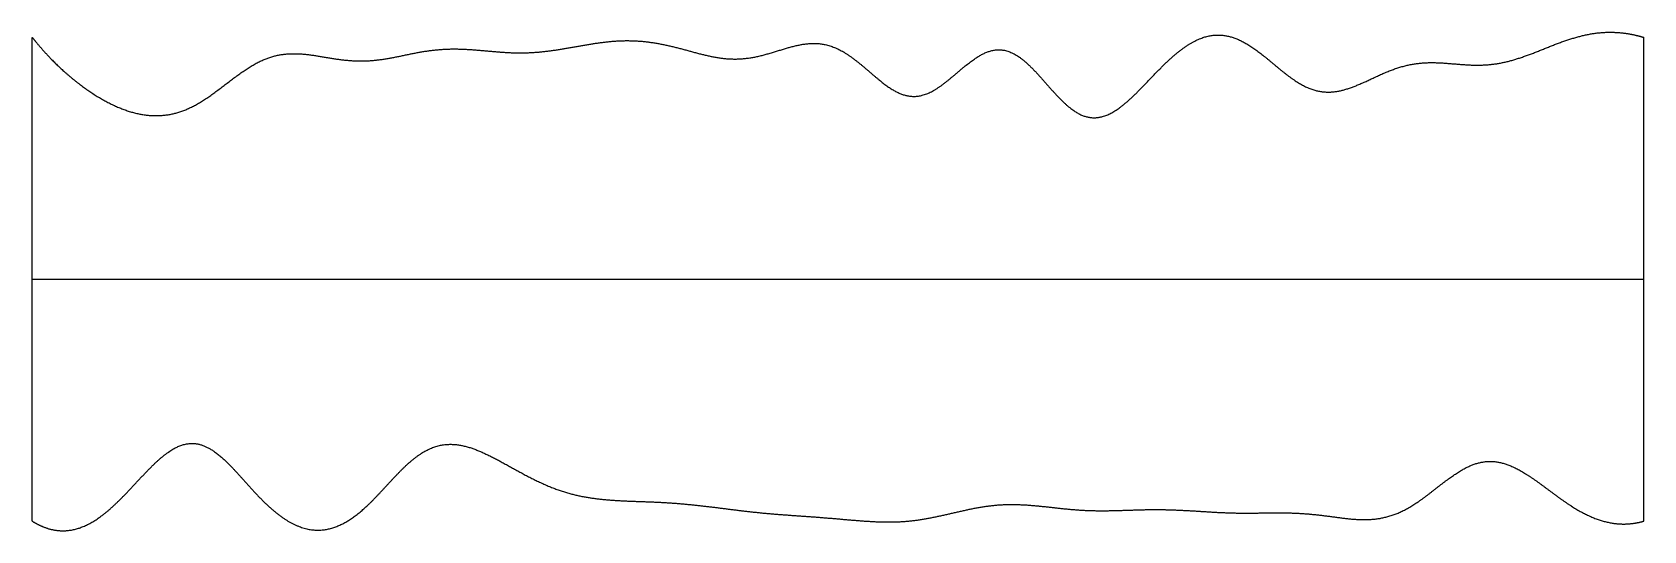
# Model space of a CAD drawing. Header units: millimetres. Extents: x 0 to 10, y -0.1 to 3.
import ezdxf

# ---------------------------------------------------------------- set-up
doc = ezdxf.new("R2010")
doc.units = ezdxf.units.MM
doc.layers.get('0').update_dxf_attribs({"linetype": 'CONTINUOUS'})

msp = doc.modelspace()

# ---------------------------------------------------------------- linework, layer by layer
for points in [[(0, 3), (0.016, 2.98), (0.049, 2.94), (0.099, 2.883), (0.169, 2.812), (0.261, 2.732), (0.357, 2.661), (0.457, 2.6), (0.559, 2.552), (0.664, 2.52), (0.769, 2.509), (0.873, 2.52), (0.974, 2.555), (1.073, 2.613), (1.169, 2.684), (1.264, 2.759), (1.359, 2.826), (1.455, 2.875), (1.553, 2.9), (1.655, 2.902), (1.758, 2.888), (1.863, 2.868), (1.968, 2.854), (2.072, 2.851), (2.176, 2.862), (2.278, 2.882), (2.38, 2.905), (2.482, 2.922), (2.585, 2.93), (2.687, 2.928), (2.791, 2.919), (2.894, 2.909), (2.998, 2.902), (3.101, 2.904), (3.203, 2.914), (3.306, 2.93), (3.409, 2.949), (3.512, 2.967), (3.615, 2.979), (3.718, 2.982), (3.821, 2.974), (3.924, 2.956), (4.027, 2.93), (4.129, 2.901), (4.232, 2.875), (4.334, 2.862), (4.438, 2.866), (4.542, 2.889), (4.646, 2.923), (4.75, 2.955), (4.853, 2.97), (4.955, 2.955), (5.054, 2.904), (5.152, 2.826), (5.249, 2.738), (5.345, 2.663), (5.441, 2.624), (5.538, 2.634), (5.635, 2.69), (5.733, 2.775), (5.831, 2.861), (5.928, 2.921), (6.024, 2.935), (6.118, 2.893), (6.211, 2.808), (6.303, 2.7), (6.395, 2.595), (6.488, 2.518), (6.581, 2.489), (6.677, 2.511), (6.774, 2.577), (6.873, 2.673), (6.973, 2.781), (7.074, 2.883), (7.176, 2.963), (7.278, 3.012), (7.379, 3.023), (7.478, 2.997), (7.576, 2.939), (7.672, 2.862), (7.767, 2.779), (7.862, 2.709), (7.958, 2.664), (8.056, 2.653), (8.155, 2.674), (8.256, 2.716), (8.359, 2.767), (8.462, 2.811), (8.566, 2.838), (8.669, 2.847), (8.773, 2.841), (8.876, 2.83), (8.978, 2.825), (9.08, 2.832), (9.181, 2.854), (9.282, 2.889), (9.383, 2.93), (9.485, 2.971), (9.587, 3.005), (9.689, 3.028), (9.792, 3.036), (9.875, 3.029), (9.937, 3.018), (9.979, 3.006), (10, 3)], [(0, 0), (0, 0.12), (0, 0.36), (0, 0.72), (0, 1.2), (0, 1.8), (0, 2.28), (0, 2.64), (0, 2.88), (0, 3)], [(10, 0), (10, 0.12), (10, 0.36), (10, 0.72), (10, 1.2), (10, 1.8), (10, 2.28), (10, 2.64), (10, 2.88), (10, 3)], [(0, 1.5), (0.4, 1.5), (1.2, 1.5), (2.4, 1.5), (4, 1.5), (6, 1.5), (7.6, 1.5), (8.8, 1.5), (9.6, 1.5), (10, 1.5)], [(0, 0), (0.021, -0.013), (0.063, -0.036), (0.126, -0.059), (0.209, -0.068), (0.311, -0.044), (0.411, 0.012), (0.51, 0.095), (0.607, 0.196), (0.702, 0.301), (0.795, 0.395), (0.886, 0.462), (0.975, 0.492), (1.063, 0.478), (1.151, 0.423), (1.24, 0.337), (1.331, 0.232), (1.427, 0.126), (1.527, 0.034), (1.63, -0.031), (1.735, -0.063), (1.84, -0.057), (1.942, -0.016), (2.039, 0.054), (2.133, 0.146), (2.222, 0.246), (2.311, 0.341), (2.4, 0.418), (2.492, 0.467), (2.588, 0.484), (2.688, 0.47), (2.79, 0.431), (2.894, 0.378), (2.998, 0.319), (3.1, 0.263), (3.2, 0.216), (3.299, 0.18), (3.398, 0.154), (3.498, 0.138), (3.599, 0.129), (3.701, 0.124), (3.804, 0.121), (3.908, 0.117), (4.011, 0.11), (4.114, 0.1), (4.217, 0.088), (4.319, 0.075), (4.421, 0.062), (4.523, 0.051), (4.625, 0.042), (4.727, 0.035), (4.83, 0.028), (4.933, 0.02), (5.036, 0.011), (5.139, 0.002), (5.242, -0.005), (5.344, -0.007), (5.447, -0.001), (5.549, 0.014), (5.651, 0.036), (5.753, 0.06), (5.855, 0.083), (5.957, 0.099), (6.059, 0.106), (6.161, 0.102), (6.264, 0.093), (6.367, 0.08), (6.469, 0.07), (6.572, 0.064), (6.675, 0.064), (6.777, 0.067), (6.88, 0.071), (6.983, 0.073), (7.085, 0.07), (7.188, 0.065), (7.291, 0.058), (7.394, 0.052), (7.496, 0.049), (7.598, 0.05), (7.7, 0.052), (7.803, 0.052), (7.906, 0.047), (8.009, 0.036), (8.113, 0.021), (8.217, 0.008), (8.32, 0.007), (8.422, 0.025), (8.522, 0.067), (8.62, 0.13), (8.716, 0.207), (8.811, 0.282), (8.906, 0.342), (9.001, 0.375), (9.097, 0.374), (9.195, 0.34), (9.293, 0.28), (9.393, 0.206), (9.493, 0.13), (9.594, 0.063), (9.695, 0.013), (9.797, -0.017), (9.878, -0.022), (9.939, -0.015), (9.98, -0.006), (10, 0)]]:
    msp.add_open_spline(points, degree=5)

doc.saveas('drawing.dxf')
